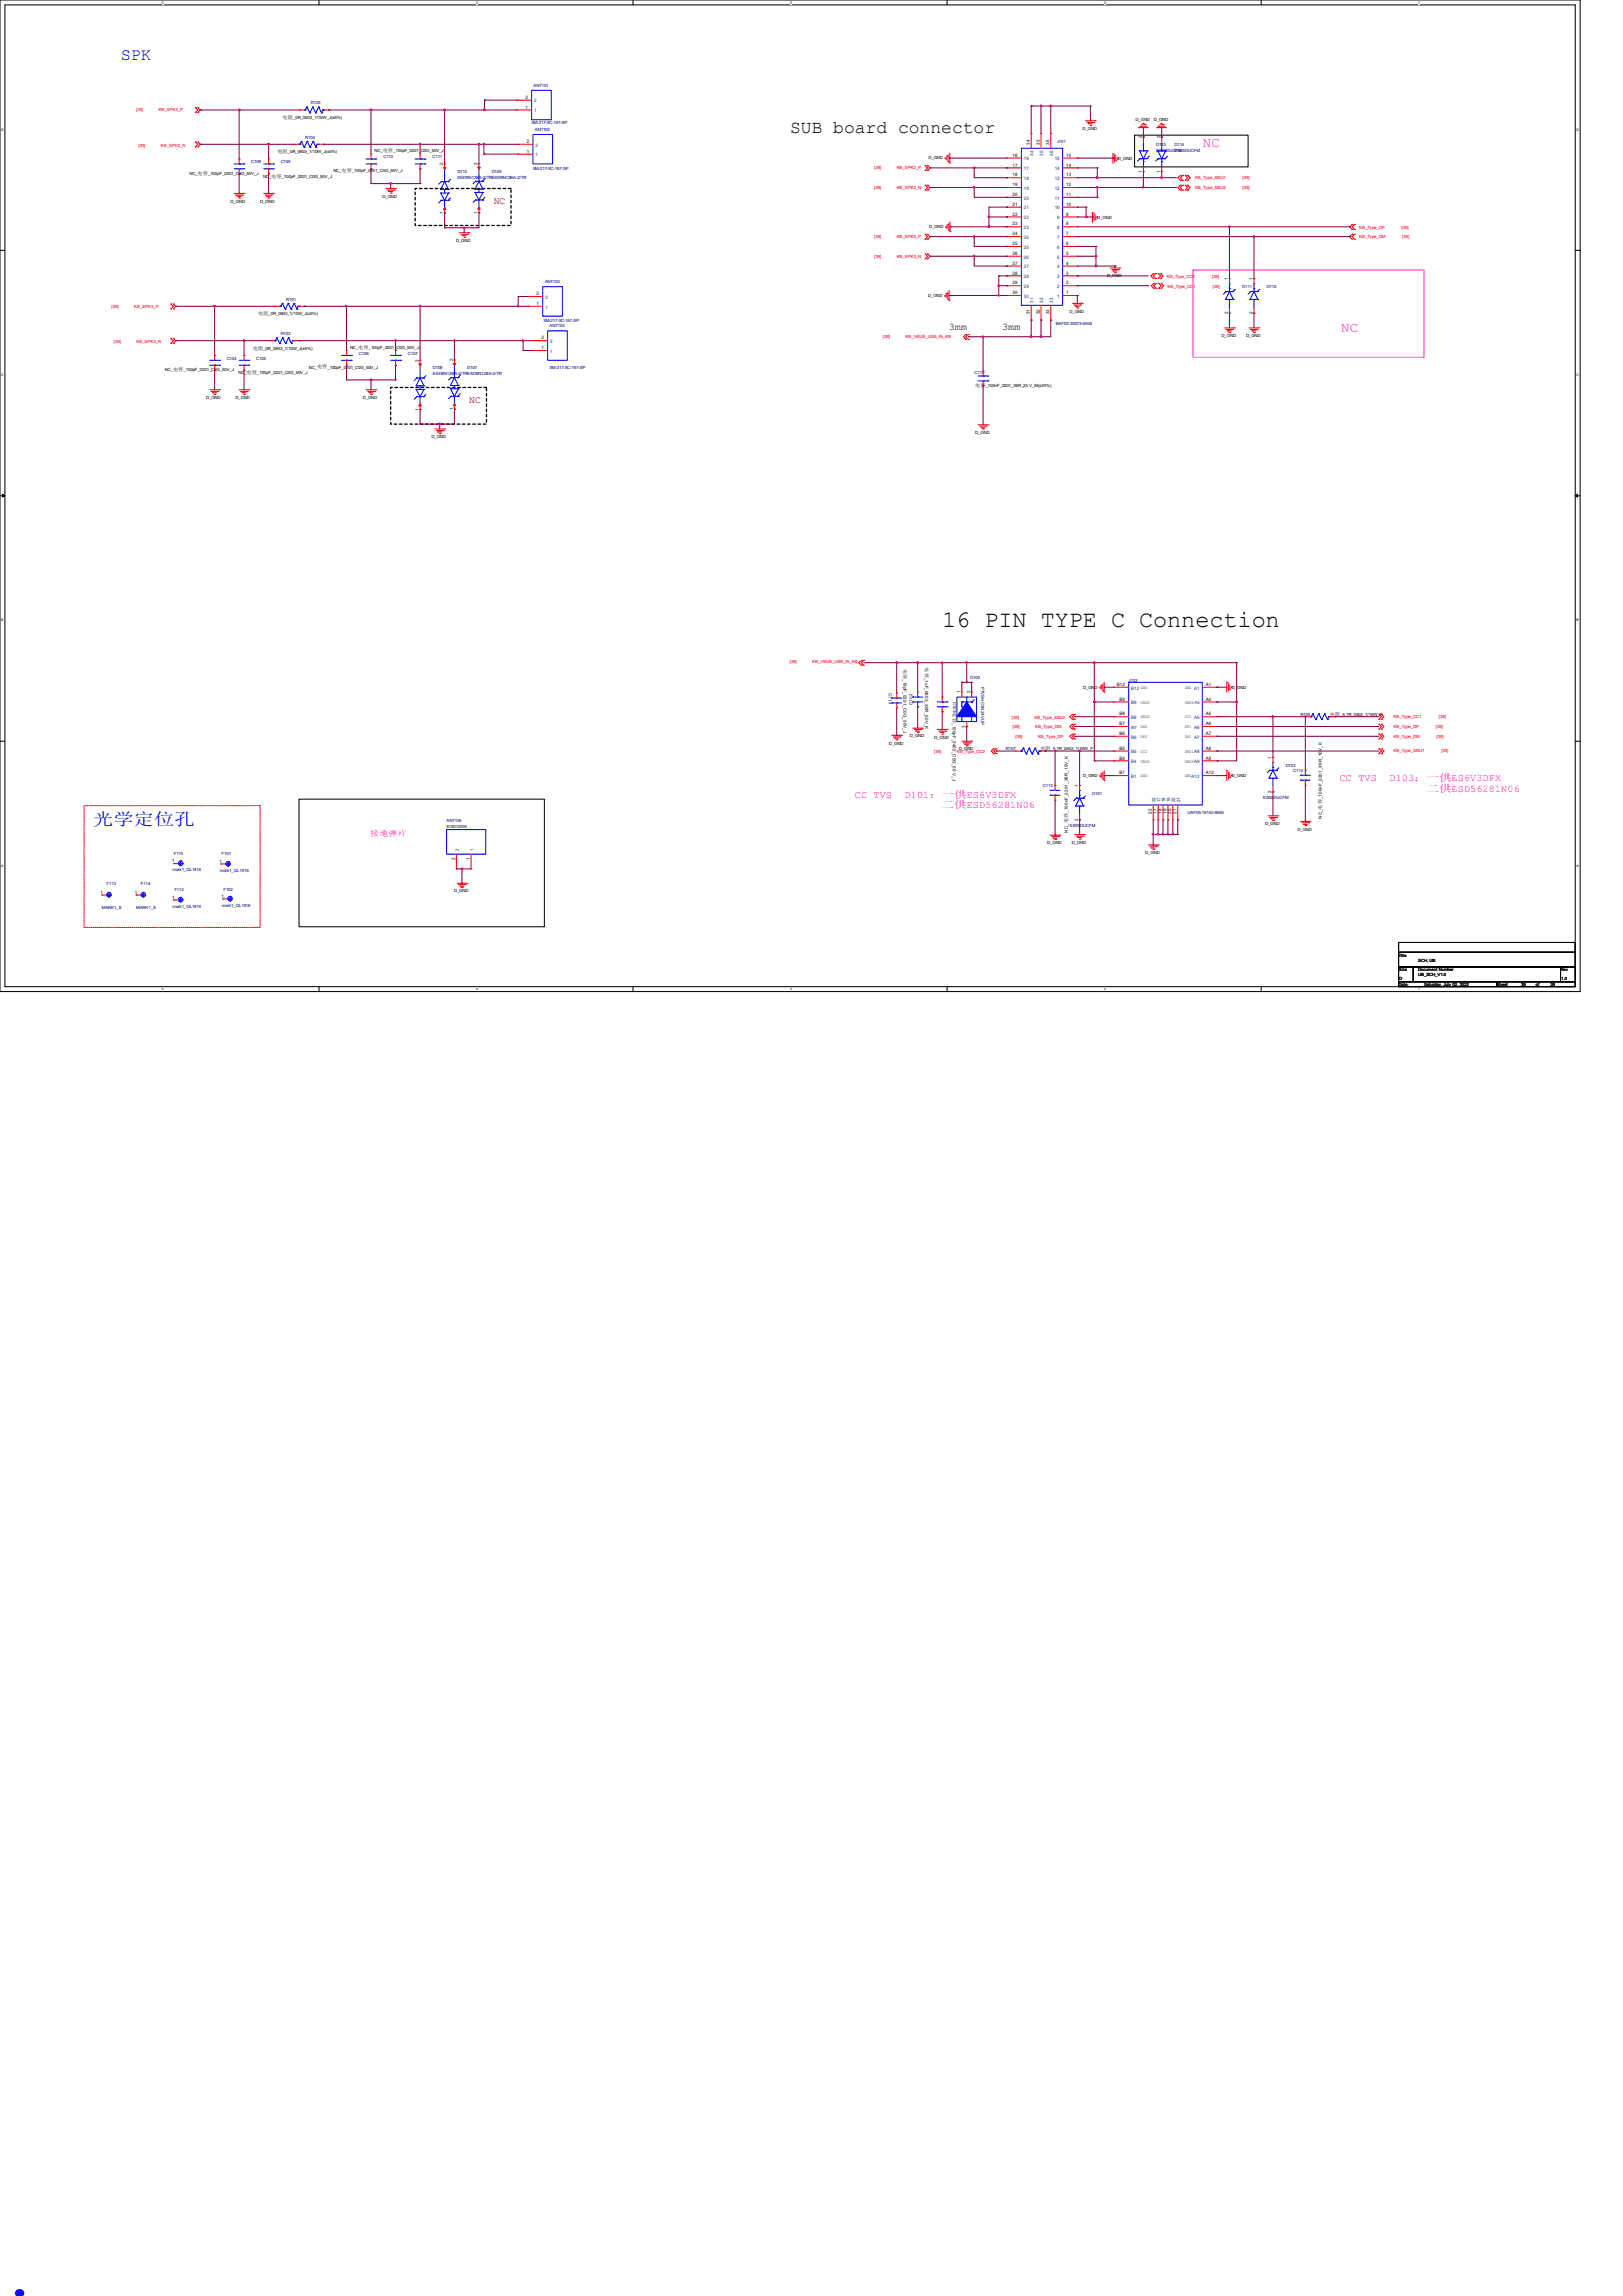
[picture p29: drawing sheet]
<svg xmlns="http://www.w3.org/2000/svg" width="210mm" height="297mm" viewBox="0 0 210 297" stroke-linecap="round" stroke-linejoin="round" font-family="sans-serif">
<defs><g id="words">
<text font-size="8.5" fill="#00f" x="0" y="297">.</text>
<text font-size="3" x="121.9" y="81.2">16 PIN TYPE C Connection</text>
<text font-size="2.3" x="102.2" y="17.2">SUB board connector</text>
<g font-size="2.2" fill="#00f">
<text x="15.6" y="7.8">SPK</text>
<text x="12.1" y="106.7">光学定位孔</text>
</g>
<g font-size="1.8" fill="#f0f">
<text x="155.7" y="19">NC</text>
<text x="173.6" y="42.9">NC</text>
</g>
<g font-size="1.3" fill="#800000">
<text x="63.9" y="26.4">NC</text>
<text x="60.7" y="52.1">NC</text>
</g>
<g font-size="1.3">
<text x="122.8" y="42.7">3mm</text>
<text x="129.7" y="42.7">3mm</text>
</g>
<g font-size="1.3" fill="#f0f">
<text x="173.4" y="101.1">CC TVS</text>
<text x="179.8" y="101.1">D103：一供ES6V3DFX</text>
<text x="110.6" y="103.3">CC TVS</text>
<text x="117" y="103.3">D101：一供ES6V3DFX</text>
<text x="121.9" y="104.6">二供ESD56281N06</text>
<text x="184.6" y="102.4">二供ESD56281N06</text>
</g>
<text font-size="1" fill="#f0f" x="47.9" y="108.2">接地弹片</text>
<g font-size=".6" fill="#000080">
<text x="69" y="11.2">ANT101</text>
<text x="39.5" y="18">R104</text>
<text x="40.2" y="13.5">R103</text>
<text x="68.8" y="16">XM-217-XC-167-SP</text>
<text x="69.2" y="16.9">ANT102</text>
<text x="32.5" y="21.1">C109</text>
<text x="36.3" y="21.1">C108</text>
<text x="49.6" y="20.5">C110</text>
<text x="56" y="20.5">C111</text>
<text x="59.2" y="22.4">D110</text>
<text x="59.2" y="23.2">ESD9N12BA-2/TRESD9N12BA-2/TR</text>
<text x="63.6" y="22.4">D109</text>
<text x="69" y="22">XM-217-XC-167-SP</text>
<text x="136.8" y="18.5">J101</text>
<text x="149.6" y="18.9">D113</text>
<text x="149.6" y="19.7">ES05DUCFM</text>
<text x="152" y="18.9">D114</text>
<text x="152" y="19.7">ES05DUCFM</text>
<text x="37" y="38.9">R101</text>
<text x="70.3" y="41.7">XM-217-XC-167-SP</text>
<text x="70.5" y="36.6">ANT103</text>
<text x="160.7" y="37.3">D111</text>
<text x="163.9" y="37.3">D112</text>
<text x="29.3" y="46.5">C104</text>
<text x="33.1" y="46.5">C105</text>
<text x="36.3" y="43.4">R102</text>
<text x="46.4" y="45.9">C106</text>
<text x="52.8" y="45.9">C107</text>
<text x="56" y="47.8">D108</text>
<text x="60.5" y="47.8">D107</text>
<text x="71.1" y="42.3">ANT104</text>
<text x="71.1" y="47.7">XM-217-XC-167-SP</text>
<text x="136.6" y="42.1">BAF92-30073-0508</text>
<text x="56" y="48.6">ESD9N12BA-2/TRESD9N12BA-2/TR</text>
<text x="126.1" y="48.4">C115</text>
<text x="115" y="89.7" transform="rotate(90 115 89.7)">C114</text>
<text x="125.6" y="87.9">D102</text>
<text x="127" y="88.9" transform="rotate(90 127 88.9)">PTVSHC3N24VUP</text>
<text x="146" y="88.2">J103</text>
<text x="118.1" y="91.2" transform="rotate(-90 118.1 91.2)">C102</text>
<text x="123.3" y="90.8" transform="rotate(90 123.3 90.8)">C103</text>
<text x="168.3" y="92.6">R108</text>
<text x="130.2" y="97.1">R107</text>
<text x="135" y="101.9">C113</text>
<text x="166.4" y="99.2">D103</text>
<text x="167.3" y="99.9">C112</text>
<text x="57.8" y="106.3">ANT105</text>
<text x="57.8" y="107.1">818012935</text>
<text x="138.4" y="106.9">ES05DUCFM</text>
<text x="141.3" y="102.8">D101</text>
<text x="153.7" y="105.3">UAF05-16152-9506</text>
<text x="163.4" y="103.3">ES05DUCFM</text>
<text x="22.3" y="112.7">mark1_QL1816</text>
<text x="22.5" y="110.6">F110</text>
<text x="28.4" y="112.8">mark1_QL1816</text>
<text x="28.7" y="110.7">F101</text>
<text x="13.2" y="117.6">MARK1_S</text>
<text x="13.8" y="114.4">F113</text>
<text x="17.6" y="117.6">MARK1_S</text>
<text x="18.2" y="114.4">F114</text>
<text x="22.3" y="117.4">mark1_QL1816</text>
<text x="22.6" y="115.3">F112</text>
<text x="28.7" y="117.3">mark1_QL1816</text>
<text x="28.9" y="115.2">F102</text>
</g>
<g font-size=".6" fill="#f00">
<text x="17.6" y="14.4">[39]</text>
<text x="20.5" y="14.4">KB_SPK2_P</text>
<text x="17.9" y="19">[39]</text>
<text x="20.8" y="19">KB_SPK2_N</text>
<text x="113.1" y="21.9">[39]</text>
<text x="116" y="21.9">KB_SPK2_P</text>
<text x="154.6" y="23.2">KB_Type_SBU1</text>
<text x="160.8" y="23.2">[39]</text>
<text x="113.1" y="24.4">[39]</text>
<text x="116" y="24.4">KB_SPK2_N</text>
<text x="154.6" y="24.4">KB_Type_SBU2</text>
<text x="160.8" y="24.4">[39]</text>
<text x="175.9" y="29.6">KB_Type_DP</text>
<text x="181.4" y="29.6">[39]</text>
<text x="113.1" y="30.8">[39]</text>
<text x="113.1" y="33.3">[39]</text>
<text x="116" y="30.8">KB_SPK3_P</text>
<text x="116" y="33.3">KB_SPK3_N</text>
<text x="151" y="36">KB_Type_CC2</text>
<text x="156.8" y="36">[39]</text>
<text x="175.9" y="30.8">KB_Type_DM</text>
<text x="181.4" y="30.8">[39]</text>
<text x="14.4" y="39.8">[39]</text>
<text x="17.4" y="39.8">KB_SPK3_P</text>
<text x="151.1" y="37.3">KB_Type_CC1</text>
<text x="156.9" y="37.3">[39]</text>
<text x="14.7" y="44.4">[39]</text>
<text x="17.7" y="44.4">KB_SPK3_N</text>
<text x="114.3" y="43.7">[39]</text>
<text x="117.2" y="43.7">KB_VBUS_USB_IN_KB</text>
<text x="102.2" y="85.8">[39]</text>
<text x="105.1" y="85.8">KB_VBUS_USB_IN_KB</text>
<text x="130.9" y="93">[39]</text>
<text x="131" y="94.2">[39]</text>
<text x="131.4" y="95.4">[39]</text>
<text x="133.9" y="93">KB_Type_SBU2</text>
<text x="133.9" y="94.2">KB_Type_DM</text>
<text x="134.3" y="95.4">KB_Type_DP</text>
<text x="180.3" y="95.4">KB_Type_DM</text>
<text x="180.3" y="94.2">KB_Type_DP</text>
<text x="180.3" y="92.9">KB_Type_CC1</text>
<text x="185.8" y="94.2">[39]</text>
<text x="185.9" y="95.4">[39]</text>
<text x="186.2" y="92.9">[39]</text>
<text x="120.9" y="97.4">[39]</text>
<text x="123.8" y="97.4">KB_Type_CC2</text>
<text x="180.3" y="97.3">KB_Type_SBU1</text>
<text x="186.5" y="97.3">[39]</text>
</g>
<g font-size=".6">
<text x="36.6" y="15.4">电阻</text>
<text x="37.9" y="15.4">_0R_0603_1/10W_J(±5%)</text>
<text x="68" y="14.1">1</text>
<text x="68" y="12.8">2</text>
<text x="140.1" y="16.8">D_GND</text>
<text x="146.9" y="15.7">D_GND</text>
<text x="147.8" y="17.9" transform="rotate(-90 147.8 17.9)">2</text>
<text x="149.3" y="15.7">D_GND</text>
<text x="150.2" y="17.9" transform="rotate(-90 150.2 17.9)">2</text>
<text x="24.5" y="22.6">NC_</text>
<text x="25.6" y="22.6">电容</text>
<text x="26.9" y="22.6">_100pF_0201_C0G_50V_J</text>
<text x="34" y="23">NC_</text>
<text x="35.1" y="23">电容</text>
<text x="35.9" y="19.9">电阻</text>
<text x="36.4" y="23">_100pF_0201_C0G_50V_J</text>
<text x="37.3" y="19.9">_0R_0603_1/10W_J(±5%)</text>
<text x="43.1" y="22.3">NC_</text>
<text x="44.2" y="22.3">电容</text>
<text x="45.5" y="22.3">_100pF_0201_C0G_50V_J</text>
<text x="48.5" y="19.7">NC_</text>
<text x="49.5" y="19.7">电容</text>
<text x="50.9" y="19.7">_100pF_0201_C0G_50V_J</text>
<text x="57.4" y="21.4" transform="rotate(-90 57.4 21.4)">2</text>
<text x="61.8" y="21.3" transform="rotate(-90 61.8 21.3)">2</text>
<text x="68.2" y="19.8">1</text>
<text x="68.2" y="18.5">2</text>
<text x="120.1" y="20.6">D_GND</text>
<text x="131" y="20.3">16</text>
<text x="131" y="21.5">17</text>
<text x="131" y="22.8">18</text>
<text x="133.3" y="18.7" transform="rotate(-90 133.3 18.7)">34</text>
<text x="134.5" y="18.7" transform="rotate(-90 134.5 18.7)">35</text>
<text x="135.8" y="18.7" transform="rotate(-90 135.8 18.7)">36</text>
<text x="138" y="22.8">13</text>
<text x="138" y="21.5">14</text>
<text x="138" y="20.3">15</text>
<text x="144.6" y="20.7">D_GND</text>
<text x="147.8" y="22.4" transform="rotate(-90 147.8 22.4)">1</text>
<text x="150.2" y="22.4" transform="rotate(-90 150.2 22.4)">1</text>
<text x="29.8" y="26.2">D_GND</text>
<text x="33.7" y="26.2">D_GND</text>
<text x="49.5" y="25.6">D_GND</text>
<text x="57.4" y="27.7" transform="rotate(-90 57.4 27.7)">1</text>
<text x="61.8" y="27.7" transform="rotate(-90 61.8 27.7)">1</text>
<text x="120.2" y="29.5">D_GND</text>
<text x="131" y="24.1">19</text>
<text x="131" y="25.4">20</text>
<text x="131" y="26.6">21</text>
<text x="131" y="27.9">22</text>
<text x="131" y="29.2">23</text>
<text x="138" y="29.2">8</text>
<text x="138" y="27.9">9</text>
<text x="138" y="26.6">10</text>
<text x="138" y="25.4">11</text>
<text x="138" y="24.1">12</text>
<text x="142" y="28.3">D_GND</text>
<text x="59" y="31.3">D_GND</text>
<text x="131" y="31.7">25</text>
<text x="131" y="33">26</text>
<text x="131" y="35.5">28</text>
<text x="131" y="34.2">27</text>
<text x="131" y="30.4">24</text>
<text x="138" y="35.5">3</text>
<text x="138" y="34.2">4</text>
<text x="138" y="33">5</text>
<text x="138" y="31.7">6</text>
<text x="138" y="30.4">7</text>
<text x="143.3" y="35.9">D_GND</text>
<text x="33.4" y="40.8">电阻</text>
<text x="34.8" y="40.8">_0R_0603_1/10W_J(±5%)</text>
<text x="69.4" y="39.5">1</text>
<text x="69.4" y="38.2">2</text>
<text x="120.1" y="38.4">D_GND</text>
<text x="131" y="36.8">29</text>
<text x="131" y="38.1">30</text>
<text x="133.3" y="40.6" transform="rotate(-90 133.3 40.6)">31</text>
<text x="134.5" y="40.6" transform="rotate(-90 134.5 40.6)">32</text>
<text x="135.8" y="40.6" transform="rotate(-90 135.8 40.6)">33</text>
<text x="138" y="38.1">1</text>
<text x="138" y="36.8">2</text>
<text x="138.4" y="40.4">D_GND</text>
<text x="158.9" y="40.7" transform="rotate(-90 158.9 40.7)">2</text>
<text x="158.9" y="36.2" transform="rotate(-90 158.9 36.2)">1</text>
<text x="162.1" y="40.7" transform="rotate(-90 162.1 40.7)">2</text>
<text x="162.1" y="36.2" transform="rotate(-90 162.1 36.2)">1</text>
<text x="32.7" y="45.3">电阻</text>
<text x="34.1" y="45.3">_0R_0603_1/10W_J(±5%)</text>
<text x="40" y="47.7">NC_</text>
<text x="41" y="47.7">电容</text>
<text x="42.4" y="47.7">_100pF_0201_C0G_50V_J</text>
<text x="45.3" y="45.1">NC_</text>
<text x="46.4" y="45.1">电容</text>
<text x="47.7" y="45.1">_100pF_0201_C0G_50V_J</text>
<text x="54.2" y="46.8" transform="rotate(-90 54.2 46.8)">2</text>
<text x="58.6" y="46.7" transform="rotate(-90 58.6 46.7)">2</text>
<text x="70.1" y="45.2">1</text>
<text x="70.1" y="43.9">2</text>
<text x="158.1" y="43.6">D_GND</text>
<text x="161.2" y="43.6">D_GND</text>
<text x="21.3" y="48.1">NC_</text>
<text x="22.4" y="48">电容</text>
<text x="23.7" y="48.1">_100pF_0201_C0G_50V_J</text>
<text x="26.7" y="51.6">D_GND</text>
<text x="30.5" y="51.6">D_GND</text>
<text x="30.9" y="48.4">NC_</text>
<text x="31.9" y="48.4">电容</text>
<text x="33.3" y="48.4">_100pF_0201_C0G_50V_J</text>
<text x="46.9" y="51.6">D_GND</text>
<text x="54.2" y="53.1" transform="rotate(-90 54.2 53.1)">1</text>
<text x="58.6" y="53.1" transform="rotate(-90 58.6 53.1)">1</text>
<text x="126.2" y="50">电容</text>
<text x="127.5" y="50">_100nF_0201_X5R_25 V_M(±20%)</text>
<text x="55.8" y="56.7">D_GND</text>
<text x="126.2" y="56.1">D_GND</text>
<text x="116.9" y="86.5" transform="rotate(90 116.9 86.5)">电容</text>
<text x="116.9" y="87.8" transform="rotate(90 116.9 87.8)">_18pF_0201_C0G_50V_J</text>
<text x="119.7" y="86.3" transform="rotate(90 119.7 86.3)">电容</text>
<text x="119.7" y="87.7" transform="rotate(90 119.7 87.7)">_1uF_0603_X5R_50V_K</text>
<text x="124.3" y="89.7" transform="rotate(-90 124.3 89.7)">1</text>
<text x="125.6" y="89.7" transform="rotate(-90 125.6 89.7)">2</text>
<text x="140.2" y="89.1">D_GND</text>
<text x="144.5" y="88.7">B12</text>
<text x="153.3" y="89.1">GND A1</text>
<text x="156" y="88.7">A1</text>
<text x="159.4" y="89.1">D_GND</text>
<text x="117.7" y="95.4">D_GND</text>
<text x="120.9" y="95.6">D_GND</text>
<text x="123.3" y="92.2" transform="rotate(90 123.3 92.2)">电容</text>
<text x="123.3" y="93.5" transform="rotate(90 123.3 93.5)">_100pF_0402_C0G_50 V_J</text>
<text x="124.9" y="94.1" transform="rotate(-90 124.9 94.1)">3</text>
<text x="144.9" y="92.5">B8</text>
<text x="144.9" y="90.6">B9</text>
<text x="144.9" y="93.8">B7</text>
<text x="144.9" y="95.1">B6</text>
<text x="147.6" y="95.5">DP2</text>
<text x="147.6" y="94.2">DN2</text>
<text x="147.6" y="92.9">SBU2</text>
<text x="147.6" y="91">VBUS</text>
<text x="153.3" y="91">VBUSA4</text>
<text x="153.3" y="92.9">CC1 A5</text>
<text x="153.3" y="94.2">DP1 A6</text>
<text x="153.3" y="95.5">DN1 A7</text>
<text x="156" y="95.1">A7</text>
<text x="156" y="93.8">A6</text>
<text x="156" y="92.5">A5</text>
<text x="156" y="90.6">A4</text>
<text x="172.1" y="92.6">电阻</text>
<text x="173.4" y="92.6">_5.1R_0402_1/16W_F</text>
<text x="115" y="96.3">D_GND</text>
<text x="124.1" y="97.1">D_GND</text>
<text x="134.6" y="97.1">电阻</text>
<text x="136" y="97.1">_5.1R_0402_1/16W_F</text>
<text x="139.5" y="101.8" transform="rotate(-90 139.5 101.8)">1</text>
<text x="140.2" y="100.5">D_GND</text>
<text x="144.9" y="100.2">B1</text>
<text x="144.9" y="98.3">B4</text>
<text x="144.9" y="97">B5</text>
<text x="147.6" y="100.5">GND</text>
<text x="147.6" y="98.6">VBUS</text>
<text x="147.6" y="97.4">CC2</text>
<text x="153.3" y="97.4">SBU1A8</text>
<text x="153.3" y="98.6">VBUSA9</text>
<text x="153.3" y="100.5">GNDA12</text>
<text x="156" y="100.2">A12</text>
<text x="156" y="98.3">A9</text>
<text x="156" y="97">A8</text>
<text x="159.4" y="100.5">D_GND</text>
<text x="164.6" y="98.2" transform="rotate(-90 164.6 98.2)">1</text>
<text x="138.2" y="106.5" transform="rotate(-90 138.2 106.5)">电容</text>
<text x="138.2" y="107.7" transform="rotate(-90 138.2 107.7)">NC_</text>
<text x="138.2" y="105.2" transform="rotate(-90 138.2 105.2)">_100nF_0201_X5R_10V_K</text>
<text x="139.5" y="106.2" transform="rotate(-90 139.5 106.2)">2</text>
<text x="149.1" y="105.3" transform="rotate(-90 149.1 105.3)">22</text>
<text x="149.7" y="105.3" transform="rotate(-90 149.7 105.3)">17</text>
<text x="150.3" y="105.3" transform="rotate(-90 150.3 105.3)">18</text>
<text x="151" y="105.3" transform="rotate(-90 151 105.3)">19</text>
<text x="151.6" y="105.3" transform="rotate(-90 151.6 105.3)">20</text>
<text x="152.2" y="105.3" transform="rotate(-90 152.2 105.3)">21</text>
<text x="163.7" y="106.7">D_GND</text>
<text x="164.6" y="102.6" transform="rotate(-90 164.6 102.6)">2</text>
<text x="167.9" y="107.4">D_GND</text>
<text x="171" y="104.7" transform="rotate(-90 171 104.7)">电容</text>
<text x="171" y="105.9" transform="rotate(-90 171 105.9)">NC_</text>
<text x="171" y="103.4" transform="rotate(-90 171 103.4)">_100nF_0201_X5R_10V_K</text>
<text x="22.3" y="111.5">1</text>
<text x="28.4" y="111.6">1</text>
<text x="58.9" y="111.3" transform="rotate(-90 58.9 111.3)">2</text>
<text x="60.8" y="111.3" transform="rotate(-90 60.8 111.3)">1</text>
<text x="135.5" y="109.2">D_GND</text>
<text x="138.7" y="109.1">D_GND</text>
<text x="148.2" y="110.5">D_GND</text>
<text x="13" y="115.6">1</text>
<text x="17.4" y="115.6">1</text>
<text x="22.3" y="116.2">1</text>
<text x="28.7" y="116.1">1</text>
<text x="58.8" y="115.4">D_GND</text>
<text x="181" y="123.7">Title</text>
<text x="181" y="125.7">Size</text>
<text x="183.5" y="125.7">Document Number</text>
<text x="183.5" y="124.4">SCH, UB</text>
<text x="201.9" y="125.7">Rev</text>
<text x="181" y="127.6">Date:</text>
<text x="181.1" y="126.8">D</text>
<text x="183.5" y="126.3">UB_SCH_V1.0</text>
<text x="184.3" y="127.6">Saturday, July 02, 2022</text>
<text x="193.7" y="127.6">Sheet</text>
<text x="196.8" y="127.6">39</text>
<text x="198.8" y="127.6">of</text>
<text x="200.7" y="127.6">39</text>
<text x="202" y="126.8">1.0</text>
</g>
<g font-size=".6" fill="#004080">
<text x="69.1" y="14.5">1</text>
<text x="69.1" y="13.3">2</text>
<text x="69.3" y="20.2">1</text>
<text x="69.3" y="19">2</text>
<text x="132.5" y="20.7">16</text>
<text x="132.5" y="22">17</text>
<text x="132.5" y="23.3">18</text>
<text x="133.7" y="20.2" transform="rotate(-90 133.7 20.2)">34</text>
<text x="135" y="20.2" transform="rotate(-90 135 20.2)">35</text>
<text x="136.3" y="20.2" transform="rotate(-90 136.3 20.2)">36</text>
<text x="136.5" y="23.3">13</text>
<text x="136.5" y="22">14</text>
<text x="136.5" y="20.7">15</text>
<text x="132.5" y="24.6">19</text>
<text x="132.5" y="25.8">20</text>
<text x="132.5" y="27.1">21</text>
<text x="132.5" y="28.4">22</text>
<text x="132.5" y="29.6">23</text>
<text x="136.5" y="27.1">10</text>
<text x="136.5" y="25.8">11</text>
<text x="136.5" y="24.6">12</text>
<text x="136.8" y="29.6">8</text>
<text x="136.8" y="28.4">9</text>
<text x="132.5" y="32.2">25</text>
<text x="132.5" y="33.4">26</text>
<text x="132.5" y="36">28</text>
<text x="132.5" y="34.7">27</text>
<text x="132.5" y="30.9">24</text>
<text x="136.8" y="36">3</text>
<text x="136.8" y="34.7">4</text>
<text x="136.8" y="33.4">5</text>
<text x="136.8" y="32.2">6</text>
<text x="136.8" y="30.9">7</text>
<text x="70.6" y="39.9">1</text>
<text x="70.6" y="38.7">2</text>
<text x="132.5" y="37.3">29</text>
<text x="132.5" y="38.5">30</text>
<text x="133.7" y="39.2" transform="rotate(-90 133.7 39.2)">31</text>
<text x="135" y="39.2" transform="rotate(-90 135 39.2)">32</text>
<text x="136.3" y="39.2" transform="rotate(-90 136.3 39.2)">33</text>
<text x="136.8" y="38.5">1</text>
<text x="136.8" y="37.3">2</text>
<text x="71.2" y="45.6">1</text>
<text x="71.2" y="44.4">2</text>
<text x="146.4" y="89.2">B12 GND</text>
<text x="146.4" y="93">B8</text>
<text x="146.4" y="91.1">B9</text>
<text x="146.4" y="95.5">B6</text>
<text x="146.4" y="94.3">B7</text>
<text x="146.4" y="100.6">B1</text>
<text x="146.4" y="98.7">B4</text>
<text x="146.4" y="97.5">B5</text>
<text x="149.5" y="103.8" transform="rotate(-90 149.5 103.8)">22</text>
<text x="150.2" y="103.8" transform="rotate(-90 150.2 103.8)">17</text>
<text x="150.8" y="103.8" transform="rotate(-90 150.8 103.8)">18</text>
<text x="151.4" y="103.8" transform="rotate(-90 151.4 103.8)">19</text>
<text x="152.1" y="103.8" transform="rotate(-90 152.1 103.8)">20</text>
<text x="152.7" y="103.8" transform="rotate(-90 152.7 103.8)">21</text>
<text x="59.4" y="110.1" transform="rotate(-90 59.4 110.1)">2</text>
<text x="61.3" y="110.1" transform="rotate(-90 61.3 110.1)">1</text>
</g>
<g font-size=".5">
<text x="21" y=".5">5</text>
<text x="61.6" y=".5">4</text>
<text x="102.2" y=".5">3</text>
<text x="142.9" y=".5">2</text>
<text x="183.5" y=".5">1</text>
<text x=".2" y="16.9">D</text>
<text x="204" y="16.9">D</text>
<text x=".2" y="48.6">C</text>
<text x="204" y="48.6">C</text>
<text x=".2" y="80.4">B</text>
<text x="204" y="80.4">B</text>
<text x=".2" y="112.1">A</text>
<text x="204" y="112.1">A</text>
<text x="21" y="128.1">5</text>
<text x="61.6" y="128.1">4</text>
<text x="102.2" y="128.1">3</text>
<text x="142.9" y="128.1">2</text>
<text x="183.5" y="128.1">1</text>
</g>
</g></defs>
<path d="M0 0h204.5v128.3h-204.5zM.6 .6h203.2v127h-203.2z" fill="none" stroke="#000" stroke-width=".13"/>
<g fill="#fff">
<path d="M21 .1h.2v.5h-.2z"/>
<path d="M21 127.7h.2v.5h-.2z"/>
</g>
<path d="M41.3 0v.6M41.3 127.6v.7" fill="none" stroke="#000" stroke-width=".13"/>
<g fill="#fff">
<path d="M61.6 .1h.2v.5h-.2z"/>
<path d="M61.6 127.7h.2v.5h-.2z"/>
</g>
<path d="M81.9 0v.6M81.9 127.6v.7" fill="none" stroke="#000" stroke-width=".13"/>
<g fill="#fff">
<path d="M102.2 .1h.2v.5h-.2z"/>
<path d="M102.2 127.7h.2v.5h-.2z"/>
</g>
<path d="M122.6 0v.6M122.6 127.6v.7" fill="none" stroke="#000" stroke-width=".13"/>
<g fill="#fff">
<path d="M142.9 .1h.2v.5h-.2z"/>
<path d="M142.9 127.7h.2v.5h-.2z"/>
</g>
<path d="M163.2 0v.6M163.2 127.6v.7" fill="none" stroke="#000" stroke-width=".13"/>
<g fill="#fff">
<path d="M183.5 .1h.2v.5h-.2z"/>
<path d="M183.5 127.7h.2v.5h-.2z"/>
<path d="M.2 16.5h.3v.5h-.3z"/>
<path d="M204 16.5h.3v.5h-.3z"/>
<path d="M.2 48.3h.3v.5h-.3z"/>
<path d="M204 48.3h.3v.5h-.3z"/>
</g>
<path d="M0 32.4h.6M203.8 32.4h.7" fill="none" stroke="#000" stroke-width=".13"/>
<g fill="#fff">
<path d="M.2 80h.2v.5h-.2z"/>
<path d="M204 80h.3v.5h-.3z"/>
</g>
<path d="M0 64.1h.6M203.8 64.1h.7" fill="none" stroke="#000" stroke-width=".13"/>
<path d="M.3 63.9l.3 .2-.3 .2zM203.8 64.1l.3-.2v.4z" fill="#000" stroke="#000" stroke-width=".13"/>
<g fill="#fff">
<path d="M.2 111.8h.3v.5h-.3z"/>
<path d="M204 111.8h.3v.5h-.3z"/>
</g>
<path d="M146.8 17.5h14.7v4.1h-14.7zM0 95.9h.6M203.8 95.9h.7M38.7 103.4h31.7v16.5h-31.7zM181 121.9h22.8v1.3h-22.8zM181 123.2h22.8v1.9h-22.8zM181 125.1h1.9v1.9h-1.9zM181 127h12.7v.6h-12.7zM182.9 125.1h19v1.9h-19zM193.7 127h10.1v.6h-10.1zM201.9 125.1h1.9v1.9h-1.9z" fill="none" stroke="#000" stroke-width=".13"/>
<g fill="none" stroke="#f00" stroke-width=".13">
<path d="M25.3 13.9h.1M25.3 14.6h.1M25.3 18.4h.1M25.3 19h.1M25.3 13.9l.3 .3-.3 .4M25.3 18.4l.3 .3-.3 .3M25.6 14.6h.1M25.6 13.9h.1M25.6 19h.1M25.6 18.4h.1M25.6 13.9l.3 .3-.3 .4M25.6 18.4l.3 .3-.3 .3"/>
<path d="M38.1 18.7h.1M38.1 18.7h.6M38.7 14.2h.1M38.7 14.2h.7M41.2 18.7h.7M41.9 18.7h.1M41.9 14.2h.6M42.5 14.2h.1M48 19.9h.1M48 19.9v.7M54.4 19.9h.1M54.4 19.9v.7"/>
<path d="M66.9 14.2h.1M66.9 13h.1M66.9 14.2h1.9M66.9 13h1.9M67.1 19.9h.1M67.1 18.7h.1M67.1 18.7h1.9M67.1 19.9h1.9M122.9 19.8v1.3M133.4 17.3h.1M133.4 17.3v1.9M134.7 17.3h.1"/>
<path d="M134.7 17.3v1.9M136 17.3h.1M136 17.3v1.9M140.5 15.6h1.2M140.7 15.8h.9M140.8 16h.1M140.8 16h.6M141.1 16.2h.1M141.2 16.2h.1M141.6 15.8h.1M141.7 15.6h.1M144 19.9h.1"/>
<path d="M144 19.9v1.3M147.3 16.5h.1M147.3 16.5h1.3M147.5 16.3h.1M147.5 16.3h.9M147.7 16.1h.5M147.9 16h.1M148 17.7h.1M148 17.7v.7M148.2 16.1h.1M149.7 16.5h.1M149.7 16.5h1.3"/>
<path d="M149.9 16.3h.1M149.9 16.3h.8M150.1 16.1h.5M150.2 16h.1M150.2 16h.2M150.3 17.7h.1M150.3 17.7v.7M150.6 16.1h.1M22.1 39.3h.1M22.1 40h.1M22.1 39.3l.3 .3-.3 .4M22.4 40h.1"/>
<path d="M22.4 39.3h.1M22.4 39.3l.3 .3-.3 .4M30.3 25h1.3M30.5 25.2h.9M30.7 25.4h.1M30.7 25.4h.5M30.9 25.6h.1M30.9 22.5h.1M30.9 20.6h.1M30.9 20.6v.6M30.9 21.8v.7M31 25.6h.1"/>
<path d="M31.4 25.2h.1M31.6 25h.1M34.1 25h1.3M34.3 25.2h.9M34.5 25.4h.1M34.5 25.4h.5M34.7 25.6h.1M34.8 22.5h.1M34.8 20.6h.1M34.8 20.6v.6M34.8 21.8v.7M34.8 25.6h.1"/>
<path d="M35.2 25.2h.1M35.4 25h.1M35.6 39.6h.1M35.6 39.6h.6M38.7 39.6h.7M39.4 39.6h.1M48 21.8h.1M48 21.2v.6M49.9 24.4h1.3M50.1 24.6h.9M50.3 24.8h.1M50.3 24.8h.5"/>
<path d="M50.5 25h.1M50.6 25h.1M51 24.6h.1M51.2 24.4h.1M54.4 21.8h.1M54.4 21.2v.6M57.5 27.6h.1M57.5 21.2h.1M57.5 21.2v.6M57.5 26.9v.7M59.4 30.1h1.3M59.6 30.3h.9"/>
<path d="M59.8 30.5h.1M59.8 30.5h.5M60 30.7h.2M60.2 30.7h.1M60.5 30.3h.1M60.7 30.1h.1M62 27.5h.1M62 21.2h.1M62 21.2v.6M62 26.9v.6M68.3 39.6h.1M68.3 38.4h.1"/>
<path d="M68.3 39.6h1.9M68.3 38.4h1.9M119.7 22.1h.1M119.7 21.4h.1M119.7 24.6h.1M119.7 24h.1M119.7 30.9h.1M119.7 30.3h.1M119.7 33.5h.1M119.7 32.9h.1M119.7 21.4l.3 .3-.3 .4M119.7 24l.3 .3-.3 .3"/>
<path d="M119.7 30.3l.3 .3-.3 .3M119.7 32.9l.3 .2-.3 .4M120 21.4h.1M120 22.1h.1M120 24h.1M120 24.6h.1M120 30.3h.1M120 30.9h.1M120 32.9h.1M120 33.5h.1M120 21.4l.4 .3-.4 .4M120 24l.4 .3-.4 .3"/>
<path d="M120 30.3l.4 .3-.4 .3M120 32.9l.4 .2-.4 .4M122.3 38.3h.1M122.3 38.2v.1M122.3 20.5h.1M122.3 20.4v.1M122.4 29.4h.1M122.4 29.3v.1M122.4 38h.1M122.4 38v.5M122.5 20.2h.1M122.5 20.2v.5"/>
<path d="M122.6 29.1h.1M122.6 29.1v.5M122.6 38.7h.1M122.6 37.8v.9M122.7 20.9h.1M122.7 20v.9M122.8 29.8h.1M122.8 28.9v.9M122.8 38.9h.1M122.8 37.6v1.3M122.9 21.1h.1M122.9 30h.1"/>
<path d="M122.9 28.7v1.3M130.3 31.9h.1M130.3 33.1h.1M130.3 35.7h.1M130.3 34.4h.1M130.3 20.4h.1M130.3 21.7h.1M130.3 23h.1M130.3 24.3h.1M130.3 25.5h.1M130.3 26.8h.1M130.3 28.1h.1"/>
<path d="M130.3 29.3h.1M130.3 30.6h.1M130.3 37h.1M130.3 38.2h.1M130.3 31.9h1.9M130.3 33.1h1.9M130.3 35.7h1.9M130.3 34.4h1.9M130.3 38.2h1.9M130.3 37h1.9M130.3 30.6h1.9M130.3 29.3h1.9"/>
<path d="M130.3 28.1h1.9M130.3 26.8h1.9M130.3 25.5h1.9M130.3 24.3h1.9M130.3 23h1.9M130.3 21.7h1.9M130.3 20.4h1.9M133.4 39.5v1.9M134.7 39.5v1.9M136 39.5v1.9M137.5 31.9h1.9M137.5 33.1h1.9"/>
<path d="M137.5 35.7h1.9M137.5 34.4h1.9M137.5 38.2h1.9M137.5 37h1.9M137.5 30.6h1.9M137.5 29.3h1.9M137.5 28.1h1.9M137.5 26.8h1.9M137.5 25.5h1.9M137.5 24.3h1.9M137.5 23h1.9M137.5 21.7h1.9"/>
<path d="M137.5 20.4h1.9M138.8 39.2h1.2M138.9 39.5h.9M139.1 39.6h.1M139.1 39.6h.6M139.3 39.8h.1M139.4 38.2h.1M139.4 37h.1M139.4 35.7h.1M139.4 34.4h.1M139.4 33.1h.1M139.4 31.9h.1"/>
<path d="M139.4 30.6h.1M139.4 29.3h.1M139.4 28.1h.1M139.4 26.8h.1M139.4 25.5h.1M139.4 24.3h.1M139.4 23h.1M139.4 21.7h.1M139.4 20.4h.1M139.4 39.8h.1M139.8 39.5h.1M140 39.2h.1"/>
<path d="M141.4 27.5h.1M141.4 27.5v1.3M141.6 27.7h.1M141.6 27.7v.9M141.7 28.4h.1M141.7 27.9v.5M141.9 28.1h.1M141.9 28.1v.1M143.6 34.7h1.3M143.8 34.9h.9M144 35.1h.1M144 35.1h.5"/>
<path d="M144.2 20.1h.1M144.2 20.1v.9M144.2 35.3h.2M144.4 35.3h.1M144.4 20.8h.1M144.4 20.3v.5M144.6 20.4h.1M144.6 20.4v.2M144.7 34.9h.1M144.9 34.7h.1M148 22.2h.1M148 21.5v.7"/>
<path d="M149.2 36h.1M149.2 35.4h.1M149.2 35.4l-.3 .3 .3 .3M149.3 37.3h.1M149.3 36.7h.1M149.3 36.7l-.3 .3 .3 .3M149.6 36h.1M149.6 35.4h.1M149.6 35.4l-.4 .3 .4 .3M149.6 37.3h.1M149.6 36.7h.1M149.6 36.7l-.3 .3 .3 .3"/>
<path d="M149.9 36h.1M149.9 35.4h.1M149.9 35.4l.3 .3-.3 .3M149.9 37.3h.1M149.9 36.7h.1M149.9 36.7l.3 .3-.3 .3M150.2 35.4h.1M150.2 36h.1M150.2 35.4l.3 .3-.3 .3M150.2 36.7h.1M150.2 37.3h.1M150.2 36.7l.4 .3-.4 .3"/>
<path d="M150.3 22.2h.1M150.3 21.5v.7M152.7 23.3h.1M152.7 22.7h.1M152.7 24.6h.1M152.7 24h.1M152.7 22.7l-.3 .3 .3 .3M152.7 24l-.3 .3 .3 .3M153 23.3h.1M153 22.7h.1M153 24.6h.1M153 24h.1"/>
<path d="M153 22.7l-.3 .3 .3 .3M153 24l-.3 .3 .3 .3M153.4 23.3h.1M153.4 22.7h.1M153.4 24.6h.1M153.4 24h.1M153.4 24l.3 .3-.3 .3M153.4 22.7l.3 .3-.3 .3M153.7 22.7h.1M153.7 23.3h.1M153.7 24h.1M153.7 24.6h.1"/>
<path d="M153.7 22.7l.3 .3-.3 .3M153.7 24l.3 .3-.3 .3M159.1 36.1h.1M159.1 36.1v.6M159.1 39.9v.6M162.3 36.1h.1M162.3 36.1v.6M162.3 39.9v.6M175 29.7h.1M175 29h.1M175 30.9h.1M175 30.3h.1"/>
<path d="M175 29l-.4 .3 .4 .4M175 30.3l-.4 .3 .4 .3M175.3 29h.1M175.3 29.7h.1M175.3 30.3h.1M175.3 30.9h.1M175.3 29l-.3 .3 .3 .4M175.3 30.3l-.3 .3 .3 .3M22.1 43.8h.1M22.1 44.4h.1M22.1 43.8l.3 .3-.3 .3M22.4 44.4h.1"/>
<path d="M22.4 43.8h.1M22.4 43.8l.3 .3-.3 .3M27.1 50.4h1.3M27.3 50.6h.9M27.5 50.8h.1M27.5 50.8h.5M27.7 51h.1M27.8 47.9h.1M27.8 46h.1M27.8 46v.6M27.8 47.2v.7M27.8 51h.1"/>
<path d="M28.2 50.6h.1M28.4 50.4h.1M30.9 50.4h1.3M31.1 50.6h.9M31.3 50.8h.1M31.3 50.8h.5M31.5 51h.1M31.6 47.9h.1M31.6 46h.1M31.6 46v.6M31.6 47.2v.7M31.6 51h.1"/>
<path d="M32 50.6h.1M32.2 50.4h.1M34.9 44.1h.1M34.9 44.1h.6M38.1 44.1h.6M38.7 44.1h.1M44.8 47.2h.1M44.8 45.3h.1M44.8 45.3v.7M44.8 46.6v.6M47.4 50.4h1.2M47.6 50.6h.9"/>
<path d="M47.8 50.8h.1M47.8 50.8h.5M48 51h.1M48.1 51h.1M48.5 50.6h.1M48.6 50.4h.1M51.2 47.2h.1M51.2 45.3h.1M51.2 45.3v.7M51.2 46.6v.6M54.4 53h.1M54.4 46.6h.1"/>
<path d="M54.4 46.6v.6M54.4 52.3v.7M56.3 55.5h1.2M56.5 55.7h.9M56.6 55.9h.1M56.6 55.9h.5M56.9 56.1h.1M57 56.1h.1M57.4 55.7h.1M57.5 55.5h.1M58.8 52.9h.1M58.8 46.6h.1"/>
<path d="M58.8 46.6v.6M58.8 52.3v.6M69 45.3h.1M69 44.1h.1M69 45.3h1.9M69 44.1h1.9M125 43.3h.1M125 43.9h.1M125 43.3l-.3 .3 .3 .3M125.3 43.3h.1M125.3 43.9h.1M125.3 43.3l-.3 .3 .3 .3"/>
<path d="M126.6 54.9h1.2M126.7 55.1h.9M127 55.3h.1M127 55.3h.5M127.1 55.5h.2M127.2 49.9h.1M127.2 48h.1M127.2 48v.6M127.2 49.3v.6M127.3 55.5h.1M127.6 55.1h.1M127.8 54.9h.1"/>
<path d="M133.4 41.4h.1M134.7 41.4h.1M136 41.4h.1M158.5 42.4h1.2M158.6 42.6h.9M158.8 42.8h.1M158.8 42.8h.5M159 43h.1M159.1 40.5h.1M159.1 43h.1M159.5 42.6h.1M159.7 42.4h.1"/>
<path d="M161.6 42.4h1.3M161.8 42.6h.9M162 42.8h.1M162 42.8h.5M162.2 43h.1M162.3 40.5h.1M162.3 43h.1M162.7 42.6h.1M162.9 42.4h.1M111.5 85.4h.1M111.5 86.1h.1M111.5 85.4l-.4 .3 .4 .4"/>
<path d="M111.8 85.4h.1M111.8 86.1h.1M111.8 85.4l-.3 .3 .3 .4M115.4 95.1h1.3M115.6 95.3h.9M115.8 95.5h.1M115.8 95.5h.5M116 95.7h.1M116 89.7h.1M116 91.6h.1M116 89.7v.6M116 90.9v.7"/>
<path d="M116.1 95.7h.1M116.5 95.3h.1M116.7 95.1h.1M118.1 94.2h1.3M118.3 94.4h.9M118.5 94.6h.1M118.5 94.6h.5M118.7 94.7h.1M118.7 89.5h.1M118.7 91.4h.1M118.7 89.5v.7M118.7 90.8v.6"/>
<path d="M118.8 94.7h.1M119.2 94.4h.1M119.4 94.2h.1M121.3 94.4h1.3M121.5 94.6h.9M121.7 94.7h.1M121.7 94.7h.5M121.9 95h.1M121.9 92.1h.1M121.9 90.2h.1M121.9 90.2v.6M121.9 91.4v.7"/>
<path d="M122 95h.1M122.4 94.6h.1M122.6 94.4h.1M124.5 89.5h.1M124.5 95.9h1.2M124.5 89.5v.7M124.7 96.1h.9M124.8 96.3h.1M124.8 96.3h.5M125.1 96.5h.1M125.1 94h.1M125.1 93.3v.7"/>
<path d="M125.2 96.5h.1M125.6 96.1h.1M125.7 95.9h.1M125.7 89.5h.1M125.7 89.5v.7M128.6 96.9h.1M128.6 97.5h.1M128.6 96.9l-.3 .3 .3 .3M128.9 96.9h.1M128.9 97.5h.1M128.9 96.9l-.3 .3 .3 .3M131.4 97.2h.1"/>
<path d="M131.4 97.2h.7M134.6 97.2h.7M135.3 97.2h.1M138.8 92.4h.1M138.8 93h.1M138.8 95.6h.1M138.8 95h.1M138.8 94.3h.1M138.8 93.7h.1M138.8 92.4l-.4 .3 .4 .3M138.8 95l-.4 .2 .4 .4M138.8 93.7l-.4 .3 .4 .3"/>
<path d="M139.1 92.4h.1M139.1 93h.1M139.1 95.6h.1M139.1 95h.1M139.1 94.3h.1M139.1 93.7h.1M139.1 92.4l-.3 .3 .3 .3M139.1 95l-.3 .2 .3 .4M139.1 93.7l-.3 .3 .3 .3M142.3 89h.1M142.3 88.9v.1M142.5 88.6h.1"/>
<path d="M142.5 88.6v.6M142.7 89.4h.1M142.7 88.5v.9M142.7 99.9v.9M142.9 89.5h.1M142.9 88.3v1.2M142.9 99.7v1.3M144.1 92.7h.1M144.1 90.8h.1M144.1 88.9h.1M144.1 94h.1M144.1 98.4h.1"/>
<path d="M144.1 97.2h.1M144.1 95.2h.1M144.1 92.7h1.9M144.1 90.8h1.9M144.1 88.9h1.9M144.1 98.4h1.9M144.1 97.2h1.9M144.1 95.2h1.9M144.1 94h1.9M155.6 92.7h1.9M155.6 90.8h1.9M155.6 88.9h1.9"/>
<path d="M155.6 98.4h1.9M155.6 97.2h1.9M155.6 95.2h1.9M155.6 94h1.9M157.5 98.4h.1M157.5 97.2h.1M157.5 95.2h.1M157.5 94h.1M157.5 92.7h.1M157.5 90.8h.1M157.5 88.9h.1M158.7 88.3h.1"/>
<path d="M158.7 99.7h.1M158.7 88.3v1.2M158.7 99.7v1.3M159 88.5h.1M159 99.9h.1M159 88.5v.9M159 99.9v.9M159.1 89.2h.1M159.1 88.6v.6M159.3 88.9h.1M159.3 88.9v.1M164.7 98h.1"/>
<path d="M164.7 98v.6M168.9 92.7h.1M168.9 99.7h.1M168.9 92.7h.6M168.9 99.7v.6M172.1 92.7h.6M172.7 92.7h.1M178.4 97.5h.1M178.4 96.9h.1M178.4 95.6h.1M178.4 95h.1M178.4 94.3h.1"/>
<path d="M178.4 93.7h.1M178.4 93h.1M178.4 92.4h.1M178.4 96.9l.4 .3-.4 .3M178.4 95l.4 .2-.4 .4M178.4 93.7l.4 .3-.4 .3M178.4 92.4l.4 .3-.4 .3M178.8 97.5h.1M178.8 96.9h.1M178.8 95.6h.1M178.8 95h.1M178.8 94.3h.1"/>
<path d="M178.8 93.7h.1M178.8 93h.1M178.8 92.4h.1M178.8 96.9l.3 .3-.3 .3M178.8 95l.3 .2-.3 .4M178.8 93.7l.3 .3-.3 .3M178.8 92.4l.3 .3-.3 .3M10.9 104.2h22.8v15.8h-22.8zM13.2 115.8h.1M13.2 115.8h.6M17.6 115.8h.1M17.6 115.8h.6"/>
<path d="M22.4 116.4h.1M22.4 111.7h.1M22.4 116.4h.7M22.4 111.7h.7M28.6 111.8h.1M28.6 111.8h.6M28.8 116.3h.1M28.8 116.3h.7M59.1 112.4h.1M59.1 110.5v1.9M59.1 114.3h1.3M59.3 114.4h.9"/>
<path d="M59.5 114.6h.1M59.5 114.6h.5M59.7 114.8h.1M59.8 114.8h.1M60.2 114.4h.1M60.4 114.3h.1M61 112.4h.1M61 110.5v1.9M135.9 108h1.3M136.1 108.2h.9M136.3 108.4h.1M136.3 108.4h.5"/>
<path d="M136.5 108.6h.1M136.5 101.6h.1M136.5 103.5h.1M136.5 101.6v.6M136.5 102.9v.6M136.6 108.6h.1M137 108.2h.1M137.2 108h.1M139.1 107.9h1.2M139.3 108.2h.9M139.4 108.3h.1M139.4 108.3h.6"/>
<path d="M139.7 108.5h.1M139.7 101.6h.1M139.7 106h.1M139.7 101.6v.6M139.7 105.4v.6M139.8 108.5h.1M140.2 108.2h.1M140.3 107.9h.1M142.3 100.4h.1M142.3 100.3v.1M142.5 100.1h.1M142.5 100.1v.5"/>
<path d="M142.7 100.8h.1M142.9 101h.1M144.1 100.3h.1M144.1 100.3h1.9M148.6 109.3h1.3M148.8 109.5h.9M149 109.7h.1M149 109.7h.5M149.2 109.9h.1M149.2 106h.1M149.2 104.1v1.9M149.3 109.9h.1"/>
<path d="M149.7 109.5h.1M149.9 109.3h.1M149.9 106h.1M149.9 104.1v1.9M150.5 106h.1M150.5 104.1v1.9M151.1 106h.1M151.1 104.1v1.9M151.8 106h.1M151.8 104.1v1.9M152.4 106h.1M152.4 104.1v1.9"/>
<path d="M155.6 100.3h1.9M157.5 100.3h.1M159.1 100.6h.1M159.1 100.1v.5M159.3 100.3h.1M159.3 100.3v.1M164.1 105.5h1.3M164.3 105.7h.9M164.5 105.9h.1M164.5 105.9h.5M164.7 106.1h.1M164.7 102.4h.1"/>
<path d="M164.7 101.8v.6M164.8 106.1h.1M165.2 105.7h.1M165.4 105.5h.1M168.3 106.3h1.2M168.5 106.4h.9M168.7 106.6h.1M168.7 106.6h.5M168.9 106.8h.1M168.9 101.6h.1M168.9 100.9v.7M169 106.8h.1"/>
<path d="M169.4 106.4h.1M169.5 106.3h.1"/>
</g>
<path d="M53.7 24.4h12.4v4.8h-12.4zM50.5 50.1h12.4v4.8h-12.4z" fill="none" stroke="#000" stroke-width=".17" stroke-dasharray=".3 .3"/>
<path d="M154.4 34.9h29.9v11.3h-29.9z" fill="none" stroke="#f0f" stroke-width=".13"/>
<g fill="none" stroke="#00f" stroke-width=".13">
<path d="M38.7 18.7h.1M38.8 18.7h.1M39 18.3h.1M39 18.3l.4 .7M39 18.3l-.2 .4M39.4 19h.1M39.4 14.2h.1M39.5 14.2h.1M39.7 13.8h.1M39.7 13.8l.4 .8M39.7 13.8l-.2 .4M39.8 18.3h.1"/>
<path d="M39.8 18.3l.3 .7M39.8 18.3l-.4 .7M40.1 14.6h.1M40.1 19h.1M40.5 13.8h.1M40.5 13.8l.4 .8M40.5 13.8l-.4 .8M40.5 18.3h.1M40.5 18.3l.4 .7M40.5 18.3l-.4 .7M40.9 14.6h.1M40.9 19h.1"/>
<path d="M41 18.7h.1M41 18.7h.2M41 18.7l-.1 .3M41.2 18.7h.1M41.2 13.8h.1M41.2 13.8l.4 .8M41.2 13.8l-.3 .8M41.6 14.6h.1M41.7 14.2h.1M41.7 14.2h.2M41.7 14.2l-.1 .4M41.9 14.2h.1"/>
<path d="M68.8 11.7h2.5v3.8h-2.5zM69 17.4h2.5v3.8h-2.5zM132.2 19.2h5.3v20.3h-5.3zM147.4 19.5h.1M147.4 19.5l.6 1M147.4 19.5h1.1M148 19.5h.1M148 18.4v1.1M148.5 19.5h.1M148.5 19.5l-.5 1M149.8 19.5h.1M149.8 19.5h1"/>
<path d="M149.8 19.5l.5 1M150.3 19.5h.1M150.3 18.4v1.1M150.8 19.5h.1M150.8 19.5l-.5 1M30.3 21.8h1.3M30.3 21.2h1.3M30.9 21.8h.1M30.9 21.2h.1M31.6 21.8h.1M31.6 21.2h.1M34.1 21.8h1.3"/>
<path d="M34.1 21.2h1.3M34.8 21.8h.1M34.8 21.2h.1M35.4 21.8h.1M35.4 21.2h.1M36.2 39.6h.1M36.3 39.6h.1M36.5 39.2h.1M36.5 39.2l.4 .8M36.5 39.2l-.2 .4M37.3 39.2h.1M37.3 39.2l.4 .8"/>
<path d="M37.3 39.2l-.4 .8M38.1 39.2h.1M38.1 39.2l.3 .8M38.1 39.2l-.4 .8M38.6 39.6h.1M38.6 39.6l-.2 .4M38.7 39.6h.1M47.4 21.2h1.2M47.4 20.6h1.2M48 21.2h.1M48 20.6h.1M48.6 21.2h.1"/>
<path d="M48.6 20.6h.1M53.7 21.2h1.3M53.7 20.6h1.3M54.4 21.2h.1M54.4 20.6h.1M55 21.2h.1M55 20.6h.1M57 24.5h.1M57 25h.1M57 24.5h1M57 25l.5 .9M57 25h1"/>
<path d="M57.1 23.5h.1M57.1 25.9h.1M57.1 23.5l-.3 .3M57.1 23.5h.9M57.1 25.9l-.3 .3M57.1 25.9h.9M57.5 21.8h.1M57.5 26.9h.1M57.5 23.5h.1M57.5 24.5h.1M57.5 25.9h.1M57.5 21.8v1.7"/>
<path d="M57.5 24.5v.5M57.5 25.9v1M57.5 23.5l-.5 1M57.5 23.5l.5 1M58 23.5h.1M58 25.9h.1M58 24.5h.1M58 25h.1M58 25l-.5 .9M58.3 23.2l-.3 .3M58.3 25.6l-.3 .3M61.5 24.5h.1"/>
<path d="M61.5 24.9h.1M61.5 24.5h1M61.5 24.9l.5 1M61.5 24.9h1M61.6 23.5h.1M61.6 25.9h.1M61.6 23.5l-.4 .2M61.6 23.5h.8M61.6 25.9l-.4 .3M61.6 25.9h.8M62 21.8h.1M62 26.9h.1"/>
<path d="M62 23.5h.1M62 24.5h.1M62 25.9h.1M62 21.8v1.7M62 24.5v.4M62 25.9v1M62 23.5l-.5 1M62 23.5l.5 1M62.4 23.5h.1M62.4 25.9h.1M62.5 24.5h.1M62.5 24.9h.1"/>
<path d="M62.5 24.9l-.5 1M62.7 23.1l-.3 .4M62.7 25.5l-.3 .4M70.2 37.1h2.6v3.8h-2.6zM147.5 20.5h.1M147.5 20.5l-.3 .3M147.5 20.5h.9M148 21.5h.1M148 20.5h.1M148 20.9h.1M148 20.5v1M148.4 20.5h.1"/>
<path d="M148.7 20.2l-.3 .3M149.9 20.5h.1M149.9 20.5h.8M149.9 20.5l-.3 .3M150.3 21.5h.1M150.3 20.5h.1M150.3 20.9h.1M150.3 20.5v1M150.7 20.5h.1M151.1 20.2l-.4 .3M158.6 38.7h.1M158.6 38.7h1"/>
<path d="M158.6 37.7h.1M158.6 37.7l-.3 .4M158.6 37.7h.9M159.1 38.7h.1M159.1 36.7h.1M159.1 37.7h.1M159.1 37.3h.1M159.1 36.7v1M159.1 38.7v1.1M159.1 37.7l-.5 1M159.1 37.7l.5 1M159.5 37.7h.1"/>
<path d="M159.6 38.7h.1M159.9 37.4l-.4 .3M161.8 38.7h.1M161.8 38.7h1M161.8 37.7h.1M161.8 37.7h.9M161.8 37.7l-.3 .4M162.3 38.7h.1M162.3 36.7h.1M162.3 37.7h.1M162.3 37.3h.1M162.3 36.7v1"/>
<path d="M162.3 38.7v1.1M162.3 37.7l-.5 1M162.3 37.7l.5 1M162.7 37.7h.1M162.8 38.7h.1M163 37.4l-.3 .3M27.1 47.2h1.3M27.1 46.6h1.3M27.8 47.2h.1M27.8 46.6h.1M28.4 47.2h.1M28.4 46.6h.1"/>
<path d="M30.9 47.2h1.3M30.9 46.6h1.3M31.6 47.2h.1M31.6 46.6h.1M32.2 47.2h.1M32.2 46.6h.1M35.5 44.1h.1M35.6 44.1h.1M35.8 43.7h.1M35.8 43.7l.4 .7M35.8 43.7l-.2 .4M36.2 44.4h.1"/>
<path d="M36.6 43.7h.1M36.6 43.7l.4 .7M36.6 43.7l-.4 .7M36.9 40h.1M37 44.4h.1M37.3 43.7h.1M37.3 43.7l.4 .7M37.3 43.7l-.3 .7M37.7 40h.1M37.7 44.4h.1M37.8 44.1h.1M37.8 44.1h.3"/>
<path d="M37.8 44.1l-.1 .3M38.1 44.1h.1M38.4 40h.1M44.2 46.6h1.3M44.2 46h1.3M44.8 46.6h.1M44.8 46h.1M45.5 46.6h.1M45.5 46h.1M50.5 46.6h1.3M50.5 46h1.3M51.2 46.6h.1"/>
<path d="M51.2 46h.1M51.8 46.6h.1M51.8 46h.1M53.8 49.9h.1M53.8 50.4h.1M53.8 49.9h1.1M53.8 50.4l.6 .9M53.8 50.4h1.1M53.9 48.9h.1M53.9 51.3h.1M53.9 48.9l-.3 .3M53.9 48.9h.9"/>
<path d="M53.9 51.3l-.3 .3M53.9 51.3h.9M54.4 47.2h.1M54.4 52.3h.1M54.4 48.9h.1M54.4 49.9h.1M54.4 51.3h.1M54.4 47.2v1.7M54.4 49.9v.5M54.4 51.3v1M54.4 48.9l-.6 1M54.4 48.9l.5 1"/>
<path d="M54.8 48.9h.1M54.8 51.3h.1M54.9 49.9h.1M54.9 50.4h.1M54.9 50.4l-.5 .9M55.1 48.6l-.3 .3M55.1 51l-.3 .3M58.3 49.9h.1M58.3 50.3h.1M58.3 49.9h1M58.3 50.3l.5 1M58.3 50.3h1"/>
<path d="M58.4 48.9h.1M58.4 51.3h.1M58.4 48.9l-.4 .2M58.4 48.9h.9M58.4 51.3l-.4 .3M58.4 51.3h.9M58.8 47.2h.1M58.8 52.3h.1M58.8 48.9h.1M58.8 49.9h.1M58.8 51.3h.1M58.8 47.2v1.7"/>
<path d="M58.8 49.9v.4M58.8 51.3v1M58.8 48.9l-.5 1M58.8 48.9l.5 1M59.3 48.9h.1M59.3 51.3h.1M59.3 49.9h.1M59.3 50.3h.1M59.3 50.3l-.5 1M59.6 48.5l-.3 .4M59.6 50.9l-.3 .4M70.9 42.8h2.5v3.8h-2.5z"/>
<path d="M126.6 49.3h1.2M126.6 48.6h1.2M127.2 49.3h.1M127.2 48.6h.1M127.8 49.3h.1M127.8 48.6h.1M115.4 90.3h.1M115.4 90.9h.1M115.4 90.3h1.3M115.4 90.9h1.3M116 90.3h.1M116 90.9h.1"/>
<path d="M118.1 90.2h.1M118.1 90.8h.1M118.1 90.8h1.3M118.1 90.2h1.3M118.7 90.2h.1M118.7 90.8h.1M121.3 90.8h1.3M121.3 91.4h1.3M121.9 91.4h.1M121.9 90.8h.1M122.6 91.4h.1M122.6 90.8h.1"/>
<path d="M123.8 90.2h2.6v3.1h-2.6zM124.5 90.8h.1M124.5 93.3h.1M124.5 91.4h.1M124.5 90.8h1.2M124.5 90.8v.6M124.5 92.7v.6M125.1 90.8h.1M125.1 90.2v.6M125.7 90.8h.1M125.7 93.3h.1M125.7 92.7v.6"/>
<path d="M126.1 90.5l-.4 .3M132.1 97.2h.1M132.2 97.2h.1M132.4 96.8h.1M132.4 96.8l.4 .7M132.4 96.8l-.2 .4M132.8 97.5h.1M133.2 96.8h.1M133.2 96.8l.4 .7M133.2 96.8l-.4 .7M133.6 97.5h.1M133.9 96.8h.1"/>
<path d="M133.9 96.8l.4 .7M133.9 96.8l-.3 .7M134.3 97.5h.1M134.5 97.2h.1M134.5 97.2l-.2 .3M134.6 97.2h.1M146 88.3h9.6v15.8h-9.6zM164.3 99.7h.1M164.3 99.7l-.3 .2M164.3 99.7h.9M164.7 98.6h.1M164.7 99.7h.1"/>
<path d="M164.7 99.3h.1M164.7 98.6v1.1M164.7 99.7l-.5 1M164.7 99.7l.5 1M165.2 99.7h.1M165.5 99.3l-.3 .4M169.5 92.7h.1M169.5 92.7h.2M169.7 92.7h.1M169.9 92.3h.1M169.9 92.3l.4 .8M169.9 92.3l-.2 .4"/>
<path d="M170.3 93.1h.1M170.6 92.3h.1M170.6 92.3l.4 .8M170.6 92.3l-.3 .8M171 93.1h.1M171.4 92.3h.1M171.4 92.3l.4 .8M171.4 92.3l-.4 .8M171.8 93.1h.1M171.9 92.7h.1M171.9 92.7h.2M171.9 92.7l-.1 .4"/>
<path d="M172.1 92.7h.1M13.8 115.8h.1M13.8 115.8h.6M14.1 115.4h.1M14.1 115.4v.7M18.2 115.8h.1M18.2 115.8h.7M18.5 115.4h.1M18.5 115.4v.7M23.1 116.4h.1M23.1 111.7h.1M23.1 116.4h.6"/>
<path d="M23.1 111.7h.6M23.4 116.1h.1M23.4 111.4h.1M23.4 111.4v.6M23.4 116.1v.6M29.2 111.8h.1M29.2 111.8h.6M29.5 116.3h.1M29.5 116.3h.6M29.5 111.5h.1M29.5 111.5v.6M29.8 116h.1"/>
<path d="M29.8 116v.6M57.8 107.3h5.1v3.2h-5.1zM135.9 102.2h.1M135.9 102.9h.1M135.9 102.2h1.3M135.9 102.9h1.3M136.5 102.2h.1M136.5 102.9h.1M139.2 104.3h.1M139.2 104.3h1M139.3 103.3h.1M139.3 103.3l-.4 .3"/>
<path d="M139.3 103.3h.9M139.7 104.3h.1M139.7 102.2h.1M139.7 103.3h.1M139.7 102.9h.1M139.7 102.2v1.1M139.7 104.3v1.1M139.7 103.3l-.5 1M139.7 103.3l.5 1M140.2 103.3h.1M140.2 104.3h.1M140.5 103l-.3 .3"/>
<path d="M164.2 100.7h.1M164.2 100.7h1M164.7 100.7h.1M164.7 100.7v1M165.2 100.7h.1M168.3 100.3h.1M168.3 100.9h.1M168.3 100.3h1.2M168.3 100.9h1.2M168.9 100.3h.1M168.9 100.9h.1"/>
<circle cx="14.1" cy="115.8" r=".11"/>
<circle cx="14.1" cy="115.7" r=".3"/>
<circle cx="18.5" cy="115.8" r=".11"/>
<circle cx="18.5" cy="115.7" r=".3"/>
<circle cx="23.3" cy="111.7" r=".11"/>
<circle cx="23.3" cy="116.4" r=".11"/>
<circle cx="23.4" cy="116.4" r=".3"/>
<circle cx="23.4" cy="111.7" r=".3"/>
<circle cx="29.5" cy="111.8" r=".3"/>
<circle cx="29.5" cy="111.7" r=".11"/>
<circle cx="29.8" cy="116.2" r=".3"/>
<circle cx="29.8" cy="116.3" r=".11"/>
</g>
<path d="M125.1 90.8l1.3 1.9h-2.6z" fill="#00f" stroke="#00f" stroke-width=".13"/>
<g fill="#f00" stroke="#f00" stroke-width=".13">
<path d="M58.6 52.5l.2-.2 .2 .2z"/>
<path d="M58.6 47h.4l-.2 .2z"/>
<path d="M54.2 52.5l.2-.2 .1 .2z"/>
<path d="M54.2 47.1h.3l-.1 .1z"/>
<path d="M57.4 27.1l.1-.2 .2 .2z"/>
<path d="M57.4 21.7h.3l-.2 .1z"/>
<path d="M61.8 27.1l.2-.2 .1 .2z"/>
<path d="M61.8 21.6h.3l-.1 .2z"/>
</g>
<g fill="none" stroke="#800040" stroke-width=".13">
<path d="M25.9 14.2h.1M25.9 18.7h.1M25.9 14.2h12.8M25.9 18.7h12.2M30.9 14.2h.1M30.9 14.2v6.4M34.8 18.7h.1M34.8 18.7v1.9M41.9 18.7h.1M41.9 18.7h25.2M42.5 14.2h.1M42.5 14.2h24.4"/>
<path d="M48 14.2h.1M48 14.2v5.7M54.4 18.7h.1M54.4 18.7v1.2M57.5 14.2h.1M57.5 14.2v7M62 18.7h.1M62 18.7v2.5M62.6 19.9h.1M62.6 18.7h.1M62.6 19.9h4.5M62.6 18.7v1.2"/>
<path d="M62.7 13h.1M62.7 14.2h.1M62.7 13h4.2M62.7 13v1.2M133.4 13.7h.1M133.4 13.7v3.6M133.4 13.7h7.7M134.7 13.7h.1M134.7 13.7v3.6M136 13.7h.1M136 13.7v3.6M141.1 13.7h.1"/>
<path d="M141.1 13.7v1.9M148 17.7h.1M148 16.5v1.2M150.3 17.7h.1M150.3 16.5v1.2M22.7 39.6h.1M22.7 39.6h12.9M27.8 39.6h.1M27.8 39.6v6.4M30.9 22.5h.1M30.9 22.5v2.5M34.8 22.5h.1"/>
<path d="M34.8 22.5v2.5M39.4 39.6h.1M39.4 39.6h28.9M44.8 39.6h.1M44.8 39.6v5.7M48 21.8h.1M48 21.8v1.9h6.4M50.5 23.7h.1M50.5 23.7v.7M54.4 39.6h.1M54.4 21.8h.1M54.4 23.7h.1"/>
<path d="M54.4 21.8v1.9M54.4 39.6v7M57.5 27.6h.1M57.5 29.5h.1M57.5 27.6v1.9M60.1 29.5h.1M60.1 29.5v.6M62 27.5h.1M62 27.5v2h-4.5M67.1 39.6h.1M67.1 38.4h.1M67.1 38.4v1.2"/>
<path d="M67.1 38.4h1.2M120.4 21.7h.1M120.4 24.3h.1M120.4 30.6h.1M120.4 21.7h9.9M120.4 24.3h9.9M120.4 30.6h9.9M120.4 33.1h9.9M122.8 38.2h.1M122.8 38.2h7.5M122.9 20.4h.1M122.9 20.4h7.4"/>
<path d="M122.9 29.3h.1M122.9 29.3h7.4M126.1 21.7h.1M126.1 24.3h.1M126.1 30.6h.1M126.1 33.1h.1M126.1 21.7v1.3h4.2M126.1 24.3v1.2h4.2M126.1 30.6v1.3h4.2M126.1 33.1v1.3h4.2M128 28.1h.1M128 29.3h.1"/>
<path d="M128 28.1h2.3M129.2 35.7h.1M129.2 38.2h.1M129.2 35.7h1.1M129.2 35.7v2.5M129.2 37h1.1M130.3 21.7h.1M130.3 23h.1M130.3 24.3h.1M130.3 25.5h.1M130.3 26.8h.1M130.3 28.1h.1"/>
<path d="M130.3 29.3h.1M130.3 30.6h.1M130.3 31.9h.1M130.3 33.1h.1M130.3 34.4h.1M130.3 35.7h.1M130.3 37h.1M130.3 38.2h.1M130.3 26.8h-2.3v2.5M139.4 35.7h.1M139.4 37h.1M139.4 38.2h.1"/>
<path d="M139.4 20.4h4.6M139.4 21.7h2.6M139.4 23h12.7M139.4 24.3h12.7M139.4 25.5h2.6M139.4 26.8h1.1M139.4 28.1h2M139.4 29.3h35.2M139.4 30.6h35.2M139.4 31.9h2.4M139.4 33.1h2.4M139.4 34.4h4.9"/>
<path d="M139.4 35.7h9.2M139.4 37h9.3M139.4 38.2v1M140.5 28.1h.1M140.5 26.8h.1M140.5 26.8v1.3M141.4 28.2h.1M141.4 28.1h.1M141.4 28.1v.1M141.8 34.4h.1M141.8 31.9h.1M141.8 33.1h.1"/>
<path d="M141.8 31.9v2.5M142 23h.1M142 24.3h.1M142 21.7h.1M142 25.5h.1M142 21.7v1.3M142 24.3v1.2M144 20.5h.1M144 20.4h.1M144 20.4v.1M144.3 34.4h.1M144.3 34.4v.3"/>
<path d="M148 24.3h.1M148 22.2v2.1M150.3 23h.1M150.3 22.2v.8M152.1 24.3h.1M152.1 23h.1M159.1 29.3h.1M159.1 29.3v6.8M162.3 30.6h.1M162.3 30.6v5.5M174.6 30.6h.1M174.6 29.3h.1"/>
<path d="M22.7 44.1h.1M22.7 44.1h12.2M27.8 47.9h.1M27.8 47.9v2.5M31.6 44.1h.1M31.6 47.9h.1M31.6 44.1v1.9M31.6 47.9v2.5M38.7 44.1h.1M38.7 44.1h30.3M44.8 47.2h.1M44.8 47.2v1.9h6.4"/>
<path d="M48 49.1h.1M48 49.1v1.3M51.2 44.1h.1M51.2 47.2h.1M51.2 49.1h.1M51.2 44.1v1.2M51.2 47.2v1.9M54.4 53h.1M54.4 54.9h.1M54.4 53v1.9M56.9 54.9h.1M56.9 54.9v.6"/>
<path d="M58.8 44.1h.1M58.8 52.9h.1M58.8 44.1v2.5M58.8 52.9v2h-4.4M67.7 45.3h.1M67.7 44.1h.1M67.7 45.3h1.3M67.7 44.1v1.2M125.3 43.6h.1M127.2 43.6h.1M127.2 49.9h.1M127.2 43.6v4.4"/>
<path d="M127.2 49.9v5M133.4 41.4h.1M133.4 43.6h.1M133.4 41.4v2.2M134.7 41.4h.1M134.7 43.6h.1M134.7 41.4v2.2M136 41.4h.1M136 41.4v2.2h-10.7M159.1 40.5h.1M159.1 40.5v1.9M162.3 40.5h.1"/>
<path d="M162.3 40.5v1.9M111.8 85.7h48.2M116 85.7h.1M116 95.1h.1M116 85.7v4M116 91.6v3.5M118.7 85.7h.1M118.7 91.4h.1M118.7 85.7v3.8M118.7 91.4v2.8M121.9 85.7h.1M121.9 92.1h.1"/>
<path d="M121.9 85.7v4.5M121.9 92.1v2.3M124.5 88.3h.1M124.5 88.3h1.2M124.5 88.3v1.2M125.1 85.7h.1M125.1 88.3h.1M125.1 94h.1M125.1 85.7v2.6M125.1 94v1.9M125.7 88.3h.1M125.7 88.3v1.2"/>
<path d="M128.9 97.2h.1M128.9 97.2h2.5M135.3 97.2h.1M135.3 97.2h8.8M136.5 97.2h.1M136.5 97.2v4.4M139.1 92.7h.1M139.1 95.2h.1M139.1 94h.1M139.1 92.7h5M139.1 95.2h5M139.1 94h5"/>
<path d="M139.7 97.2h.1M139.7 97.2v4.4M141.6 85.7h.1M141.6 98.4h.1M141.6 90.8h.1M141.6 98.4h2.5M141.6 85.7v12.7M141.6 90.8h2.5M142.9 88.9h.1M142.9 88.9h1.2M157.5 97.2h.1M157.5 95.2h.1"/>
<path d="M157.5 94h.1M157.5 98.4h.1M157.5 90.8h.1M157.5 88.9h.1M157.5 97.2h20.9M157.5 92.7h11.4M157.5 95.2h20.9M157.5 94h20.9M157.5 90.8h2.5M157.5 88.9h1.2M160 85.7h.1M160 90.8h.1"/>
<path d="M160 85.7v12.7h-2.5M164.7 92.7h.1M164.7 92.7v5.3M168.9 92.7h.1M168.9 92.7v7M172.7 92.7h.1M172.7 92.7h5.7M59.1 112.4h.1M59.1 112.4h1.9M59.8 114.3h.1M59.8 112.4h.1M59.8 112.4v1.9"/>
<path d="M136.5 108h.1M136.5 103.5v4.5M139.7 106h.1M139.7 106v1.9M142.9 100.3h.1M142.9 100.3h1.2M149.2 107.9h.1M149.2 109.3h.1M149.2 106v3.3M149.2 107.9h3.2M149.9 107.9h.1M149.9 106v1.9"/>
<path d="M150.5 107.9h.1M150.5 106v1.9M151.1 107.9h.1M151.1 106v1.9M151.8 107.9h.1M151.8 106v1.9M152.4 106h.1M152.4 107.9h.1M152.4 106v1.9M157.5 100.3h.1M157.5 100.3h1.2M164.7 102.4h.1"/>
<path d="M164.7 102.4v3.1M168.9 106.3h.1M168.9 101.6v4.7"/>
</g>
<g fill="#f0f" stroke="#f0f" stroke-width=".13">
<circle cx="27.7" cy="39.6" r=".11"/>
<circle cx="31.6" cy="44" r=".11"/>
<circle cx="67" cy="39.6" r=".11"/>
<circle cx="67.7" cy="44" r=".11"/>
<circle cx="54.3" cy="39.6" r=".11"/>
<circle cx="44.8" cy="39.6" r=".11"/>
<circle cx="58.8" cy="44" r=".11"/>
<circle cx="51.2" cy="44" r=".11"/>
<circle cx="48" cy="49.1" r=".11"/>
<circle cx="56.9" cy="54.8" r=".11"/>
<circle cx="30.9" cy="14.2" r=".11"/>
<circle cx="34.7" cy="18.6" r=".11"/>
<circle cx="62.7" cy="14.2" r=".11"/>
<circle cx="62.6" cy="18.6" r=".11"/>
<circle cx="57.5" cy="14.2" r=".11"/>
<circle cx="48" cy="14.2" r=".11"/>
<circle cx="62" cy="18.6" r=".11"/>
<circle cx="54.3" cy="18.6" r=".11"/>
<circle cx="60" cy="29.4" r=".11"/>
<circle cx="59.8" cy="112.4" r=".11"/>
<circle cx="164.7" cy="92.7" r=".11"/>
<circle cx="136.5" cy="97.1" r=".11"/>
<circle cx="139.7" cy="97.1" r=".11"/>
<circle cx="116" cy="85.7" r=".11"/>
<circle cx="118.7" cy="85.7" r=".11"/>
<circle cx="121.9" cy="85.7" r=".11"/>
<circle cx="125.1" cy="85.7" r=".11"/>
<circle cx="125.1" cy="88.2" r=".11"/>
<circle cx="141.6" cy="85.7" r=".11"/>
<circle cx="141.6" cy="90.8" r=".11"/>
<circle cx="160" cy="90.8" r=".11"/>
<circle cx="149.8" cy="107.9" r=".11"/>
<circle cx="149.2" cy="107.9" r=".11"/>
<circle cx="151.7" cy="107.9" r=".11"/>
<circle cx="150.5" cy="107.9" r=".11"/>
<circle cx="151.1" cy="107.9" r=".11"/>
<circle cx="134.7" cy="13.7" r=".11"/>
<circle cx="136" cy="13.7" r=".11"/>
<circle cx="126" cy="21.7" r=".11"/>
<circle cx="126" cy="24.2" r=".11"/>
<circle cx="128" cy="28" r=".11"/>
<circle cx="128" cy="29.3" r=".11"/>
<circle cx="126" cy="30.6" r=".11"/>
<circle cx="126" cy="33.1" r=".11"/>
<circle cx="141.8" cy="34.4" r=".11"/>
<circle cx="129.2" cy="36.9" r=".11"/>
<circle cx="129.2" cy="38.2" r=".11"/>
<circle cx="127.2" cy="43.5" r=".11"/>
<circle cx="133.4" cy="43.5" r=".11"/>
<circle cx="134.7" cy="43.5" r=".11"/>
<circle cx="50.5" cy="23.7" r=".11"/>
<circle cx="162.2" cy="30.6" r=".11"/>
<circle cx="142" cy="23" r=".11"/>
<circle cx="142" cy="24.2" r=".11"/>
<circle cx="140.5" cy="28" r=".11"/>
<circle cx="141.8" cy="33.1" r=".11"/>
<circle cx="159.1" cy="29.3" r=".11"/>
<circle cx="147.9" cy="24.2" r=".11"/>
<circle cx="150.3" cy="23" r=".11"/>
</g>
<use href="#words"/>
</svg>
